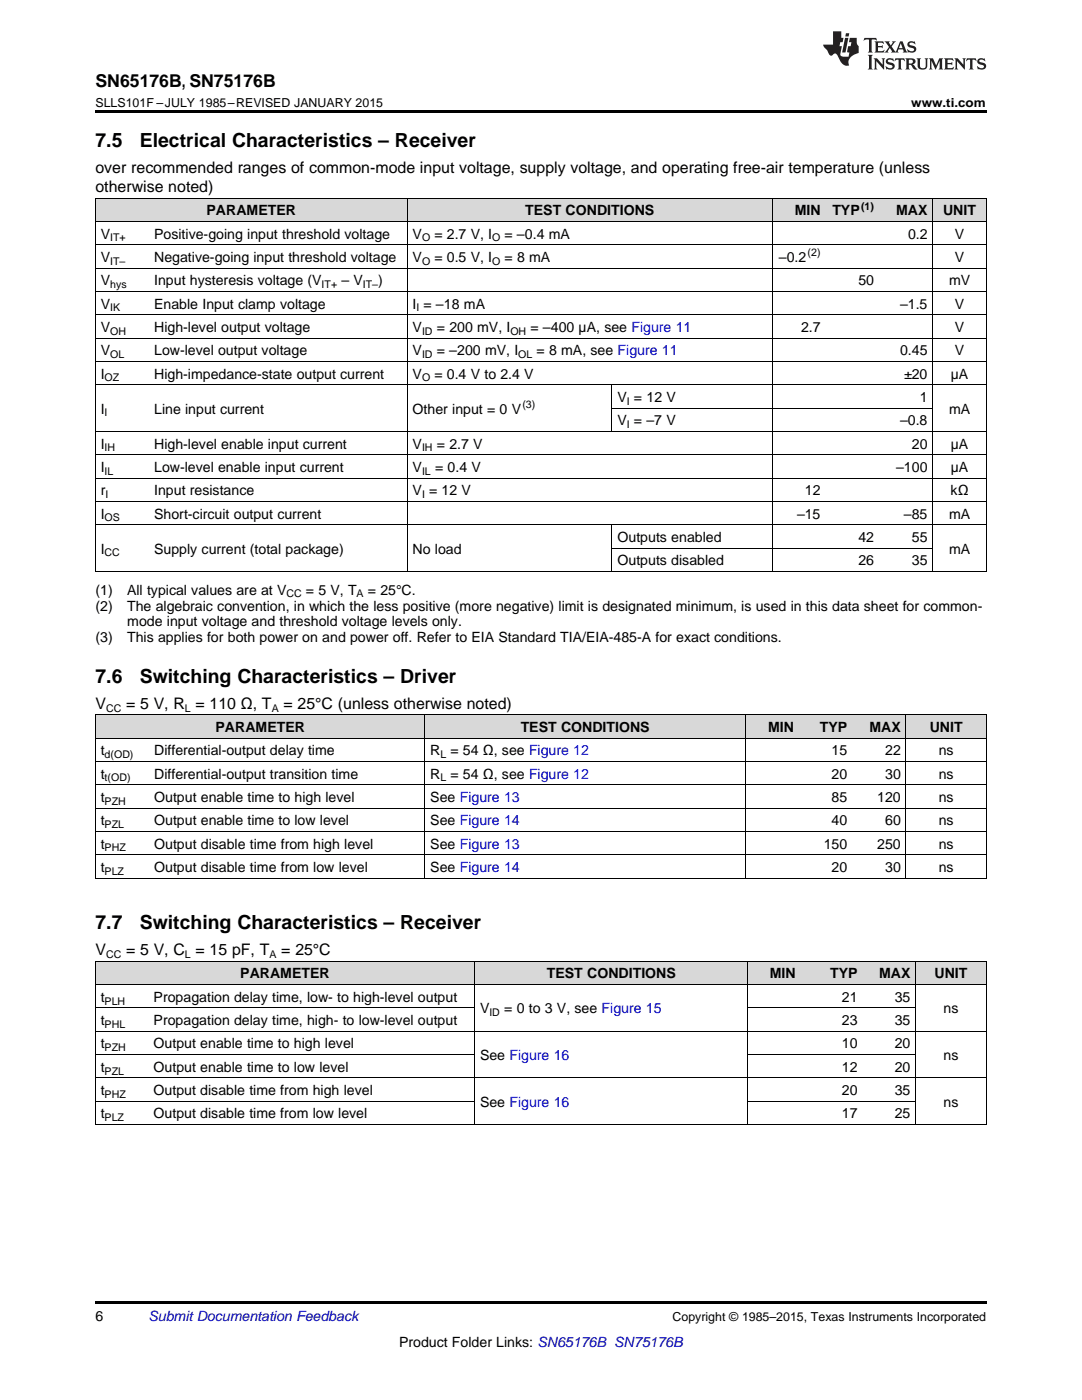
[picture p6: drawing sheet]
<svg xmlns="http://www.w3.org/2000/svg" width="216mm" height="279mm" viewBox="0 0 216 279" stroke-linecap="round" stroke-linejoin="round" font-family="sans-serif">
<defs><g id="words">
<g font-size="3.9">
<text x="19" y="29.3">7.5</text>
<text x="27.9" y="29.3">Electrical Characteristics – Receiver</text>
<text x="19" y="136.3">7.6</text>
<text x="27.9" y="136.3">Switching Characteristics – Driver</text>
<text x="19" y="185.5">7.7</text>
<text x="27.9" y="185.5">Switching Characteristics – Receiver</text>
</g>
<text font-size="3.5" x="19" y="17.3">SN65176B, SN75176B</text>
<g font-size="3.2">
<text x="19" y="34.4">over recommended ranges of common-mode input voltage, supply voltage, and operating free-air temperature (unless</text>
<text x="19" y="38.3">otherwise noted)</text>
<text x="19" y="141.4">V</text>
<text x="25.2" y="141.4">= 5 V, R = 110 Ω, T</text>
<text x="56.6" y="141.4">= 25°C (unless otherwise noted)</text>
<text x="19" y="190.6">V</text>
<text x="25.2" y="190.6">= 5 V, C = 15 pF, T</text>
<text x="56.1" y="190.6">= 25°C</text>
</g>
<g font-size="2.8">
<text x="20.1" y="47.6">V</text>
<text x="30.8" y="47.6">Positive-going input threshold voltage</text>
<text x="41.2" y="43">PARAMETER</text>
<text x="82.3" y="47.6">V</text>
<text x="86.7" y="47.6">= 2.7 V, I</text>
<text x="100.7" y="47.6">= –0.4 mA</text>
<text x="104.8" y="43">TEST CONDITIONS</text>
<text x="158.6" y="43">MIN</text>
<text x="166.1" y="43">TYP</text>
<text x="178.8" y="43">MAX</text>
<text x="181.2" y="47.6">0.2</text>
<text x="188.2" y="43">UNIT</text>
<text x="190.5" y="47.6">V</text>
<text x="20.1" y="52.3">V</text>
<text x="30.8" y="52.3">Negative-going input threshold voltage</text>
<text x="82.3" y="52.3">V</text>
<text x="86.7" y="52.3">= 0.5 V, I</text>
<text x="100.7" y="52.3">= 8 mA</text>
<text x="155.4" y="52.3">–0.2</text>
<text x="190.5" y="52.3">V</text>
<text x="20.1" y="56.9">V</text>
<text x="30.8" y="56.9">Input hysteresis voltage (V</text>
<text x="68.1" y="56.9">– V</text>
<text x="75.5" y="56.9">)</text>
<text x="171.3" y="56.9">50</text>
<text x="189.4" y="56.9">mV</text>
<text x="20.1" y="61.6">V</text>
<text x="30.8" y="61.6">Enable Input clamp voltage</text>
<text x="82.3" y="61.6">I = –18 mA</text>
<text x="179.6" y="61.6">–1.5</text>
<text x="190.5" y="61.6">V</text>
<text x="20.1" y="66.3">V</text>
<text x="20.1" y="70.9">V</text>
<text x="30.8" y="66.3">High-level output voltage</text>
<text x="30.8" y="70.9">Low-level output voltage</text>
<text x="82.3" y="66.3">V</text>
<text x="82.3" y="70.9">V</text>
<text x="87.2" y="66.3">= 200 mV, I</text>
<text x="87.2" y="70.9">= –200 mV, I</text>
<text x="105.9" y="66.3">= –400 µA, see Figure 11</text>
<text x="107.1" y="70.9">= 8 mA, see Figure 11</text>
<text x="159.8" y="66.3">2.7</text>
<text x="179.6" y="70.9">0.45</text>
<text x="190.5" y="66.3">V</text>
<text x="190.5" y="70.9">V</text>
<text x="20.1" y="75.6">I</text>
<text x="30.8" y="75.6">High-impedance-state output current</text>
<text x="82.3" y="75.6">V</text>
<text x="86.7" y="75.6">= 0.4 V to 2.4 V</text>
<text x="180.4" y="75.6">±20</text>
<text x="189.7" y="75.6">µA</text>
<text x="20.1" y="82.5">I</text>
<text x="30.8" y="82.5">Line input current</text>
<text x="82.3" y="82.5">Other input = 0 V</text>
<text x="123.2" y="80.2">V = 12 V</text>
<text x="183.5" y="80.2">1</text>
<text x="189.4" y="82.5">mA</text>
<text x="20.1" y="89.5">I</text>
<text x="30.8" y="89.5">High-level enable input current</text>
<text x="82.3" y="89.5">V</text>
<text x="87.2" y="89.5">= 2.7 V</text>
<text x="123.2" y="84.9">V = –7 V</text>
<text x="179.6" y="84.9">–0.8</text>
<text x="182" y="89.5">20</text>
<text x="189.7" y="89.5">µA</text>
<text x="20.1" y="94.2">I</text>
<text x="30.8" y="94.2">Low-level enable input current</text>
<text x="82.3" y="94.2">V</text>
<text x="86.8" y="94.2">= 0.4 V</text>
<text x="178.8" y="94.2">–100</text>
<text x="189.7" y="94.2">µA</text>
<text x="20.1" y="98.8">r</text>
<text x="30.8" y="98.8">Input resistance</text>
<text x="82.3" y="98.8">V = 12 V</text>
<text x="160.6" y="98.8">12</text>
<text x="189.7" y="98.8">kΩ</text>
<text x="20.1" y="103.5">I</text>
<text x="30.8" y="103.5">Short-circuit output current</text>
<text x="159" y="103.5">–15</text>
<text x="180.4" y="103.5">–85</text>
<text x="189.4" y="103.5">mA</text>
<text x="20.1" y="110.5">I</text>
<text x="30.8" y="110.5">Supply current (total package)</text>
<text x="82.3" y="110.5">No load</text>
<text x="123.2" y="108.2">Outputs enabled</text>
<text x="123.2" y="112.8">Outputs disabled</text>
<text x="171.3" y="108.2">42</text>
<text x="171.3" y="112.8">26</text>
<text x="182" y="108.2">55</text>
<text x="182" y="112.8">35</text>
<text x="189.4" y="110.5">mA</text>
<text x="19" y="118.7">(1)</text>
<text x="25.4" y="118.7">All typical values are at V</text>
<text x="61" y="118.7">= 5 V, T</text>
<text x="73.4" y="118.7">= 25°C.</text>
<text x="19" y="121.8">(2)</text>
<text x="25.4" y="121.8">The algebraic convention, in which the less positive (more negative) limit is designated minimum, is used in this data sheet for common-</text>
<text x="25.4" y="125">mode input voltage and threshold voltage levels only.</text>
<text x="19" y="128.2">(3)</text>
<text x="25.4" y="128.2">This applies for both power on and power off. Refer to EIA Standard TIA/EIA-485-A for exact conditions.</text>
<text x="43" y="146.1">PARAMETER</text>
<text x="103.9" y="146.1">TEST CONDITIONS</text>
<text x="153.2" y="146.1">MIN</text>
<text x="163.6" y="146.1">TYP</text>
<text x="173.5" y="146.1">MAX</text>
<text x="185.5" y="146.1">UNIT</text>
<text x="20.1" y="150.7">t</text>
<text x="20.1" y="155.4">t</text>
<text x="30.8" y="150.7">Differential-output delay time</text>
<text x="30.8" y="155.4">Differential-output transition time</text>
<text x="85.9" y="150.7">R</text>
<text x="85.9" y="155.4">R</text>
<text x="89.9" y="150.7">= 54 Ω, see Figure 12</text>
<text x="89.9" y="155.4">= 54 Ω, see Figure 12</text>
<text x="165.9" y="150.7">15</text>
<text x="165.9" y="155.4">20</text>
<text x="176.6" y="150.7">22</text>
<text x="176.6" y="155.4">30</text>
<text x="187.3" y="150.7">ns</text>
<text x="187.3" y="155.4">ns</text>
<text x="20.1" y="160.1">t</text>
<text x="30.8" y="160.1">Output enable time to high level</text>
<text x="85.9" y="160.1">See Figure 13</text>
<text x="165.9" y="160.1">85</text>
<text x="175" y="160.1">120</text>
<text x="187.3" y="160.1">ns</text>
<text x="20.1" y="164.7">t</text>
<text x="30.8" y="164.7">Output enable time to low level</text>
<text x="85.9" y="164.7">See Figure 14</text>
<text x="165.9" y="164.7">40</text>
<text x="176.6" y="164.7">60</text>
<text x="187.3" y="164.7">ns</text>
<text x="20.1" y="169.4">t</text>
<text x="30.8" y="169.4">Output disable time from high level</text>
<text x="85.9" y="169.4">See Figure 13</text>
<text x="164.4" y="169.4">150</text>
<text x="175" y="169.4">250</text>
<text x="187.3" y="169.4">ns</text>
<text x="20.1" y="174">t</text>
<text x="30.8" y="174">Output disable time from low level</text>
<text x="85.9" y="174">See Figure 14</text>
<text x="165.9" y="174">20</text>
<text x="176.6" y="174">30</text>
<text x="187.3" y="174">ns</text>
<text x="47.9" y="195.3">PARAMETER</text>
<text x="109.1" y="195.3">TEST CONDITIONS</text>
<text x="153.6" y="195.3">MIN</text>
<text x="165.6" y="195.3">TYP</text>
<text x="175.4" y="195.3">MAX</text>
<text x="186.5" y="195.3">UNIT</text>
<text x="20.1" y="199.9">t</text>
<text x="30.7" y="199.9">Propagation delay time, low- to high-level output</text>
<text x="95.8" y="202.2">V</text>
<text x="100.6" y="202.2">= 0 to 3 V, see Figure 15</text>
<text x="168" y="199.9">21</text>
<text x="178.5" y="199.9">35</text>
<text x="188.3" y="202.2">ns</text>
<text x="20.1" y="204.6">t</text>
<text x="20.1" y="209.2">t</text>
<text x="30.7" y="204.6">Propagation delay time, high- to low-level output</text>
<text x="30.7" y="209.2">Output enable time to high level</text>
<text x="168" y="204.6">23</text>
<text x="168" y="209.2">10</text>
<text x="178.5" y="204.6">35</text>
<text x="178.5" y="209.2">20</text>
<text x="20.1" y="213.9">t</text>
<text x="30.7" y="213.9">Output enable time to low level</text>
<text x="95.8" y="211.6">See Figure 16</text>
<text x="168" y="213.9">12</text>
<text x="178.5" y="213.9">20</text>
<text x="188.3" y="211.6">ns</text>
<text x="20.1" y="218.5">t</text>
<text x="30.7" y="218.5">Output disable time from high level</text>
<text x="95.8" y="220.9">See Figure 16</text>
<text x="168" y="218.5">20</text>
<text x="178.5" y="218.5">35</text>
<text x="188.3" y="220.9">ns</text>
<text x="20.1" y="223.2">t</text>
<text x="30.7" y="223.2">Output disable time from low level</text>
<text x="168" y="223.2">17</text>
<text x="178.5" y="223.2">25</text>
<text x="19" y="263.6">6</text>
<text x="79.6" y="268.9">Product Folder Links: SN65176B SN75176B</text>
</g>
<text font-size="2.8" fill="#0000c8" x="29.6" y="263.6">Submit Documentation Feedback</text>
<g font-size="2.5">
<text x="19" y="21.4">SLLS101F –JULY 1985–REVISED JANUARY 2015</text>
<text x="181.8" y="21.4">www.ti.com</text>
<text x="134.2" y="263.6">Copyright © 1985–2015, Texas Instruments Incorporated</text>
</g>
<g font-size="2.1">
<text x="171.8" y="41.8">(1)</text>
<text x="22" y="48.2">IT+</text>
<text x="22" y="52.8">IT–</text>
<text x="84.2" y="48.2">O</text>
<text x="84.2" y="52.8">O</text>
<text x="98.2" y="48.2">O</text>
<text x="98.2" y="52.8">O</text>
<text x="161.2" y="51.2">(2)</text>
<text x="22" y="57.5">hys</text>
<text x="64.2" y="57.5">IT+</text>
<text x="72.4" y="57.5">IT–</text>
<text x="22" y="62.2">IK</text>
<text x="83.1" y="62.2">I</text>
<text x="22" y="66.8">OH</text>
<text x="22" y="71.5">OL</text>
<text x="84.2" y="66.8">ID</text>
<text x="84.2" y="71.5">ID</text>
<text x="101.8" y="66.8">OH</text>
<text x="103.4" y="71.5">OL</text>
<text x="20.9" y="76.1">OZ</text>
<text x="84.2" y="76.1">O</text>
<text x="20.9" y="83.1">I</text>
<text x="104.2" y="81.4">(3)</text>
<text x="125.1" y="80.8">I</text>
<text x="125.1" y="85.4">I</text>
<text x="20.9" y="90.1">IH</text>
<text x="20.9" y="94.8">IL</text>
<text x="84.2" y="90.1">IH</text>
<text x="84.2" y="94.8">IL</text>
<text x="21" y="99.4">I</text>
<text x="84.2" y="99.4">I</text>
<text x="20.9" y="104.1">OS</text>
<text x="20.9" y="111.1">CC</text>
<text x="57.1" y="119.2">CC</text>
<text x="71.2" y="119.2">A</text>
<text x="21.2" y="142.1">CC</text>
<text x="36.9" y="142.1">L</text>
<text x="54.2" y="142.1">A</text>
<text x="20.9" y="151.3">d(OD)</text>
<text x="20.9" y="156">t(OD)</text>
<text x="87.9" y="151.3">L</text>
<text x="87.9" y="156">L</text>
<text x="20.9" y="160.6">PZH</text>
<text x="20.9" y="165.3">PZL</text>
<text x="20.9" y="169.9">PHZ</text>
<text x="20.9" y="174.6">PLZ</text>
<text x="21.2" y="191.2">CC</text>
<text x="36.9" y="191.2">L</text>
<text x="53.8" y="191.2">A</text>
<text x="20.9" y="200.5">PLH</text>
<text x="97.6" y="202.8">ID</text>
<text x="20.9" y="205.1">PHL</text>
<text x="20.9" y="209.8">PZH</text>
<text x="20.9" y="214.5">PZL</text>
<text x="20.9" y="219.1">PHZ</text>
<text x="20.9" y="223.8">PLZ</text>
</g>
</g></defs>
<g fill="#d8d8d8">
<path d="M19 191.9h10.6v4.6h-10.6z"/>
<path d="M29.6 191.9h65.1v4.6h-65.1z"/>
<path d="M94.7 191.9h54.6v4.6h-54.6z"/>
<path d="M149.3 191.9h10.6v4.6h-10.6z"/>
<path d="M159.9 191.9h12.3v4.6h-12.3z"/>
<path d="M172.2 191.9h10.5v4.6h-10.5z"/>
<path d="M182.7 191.9h14.1v4.6h-14.1z"/>
<path d="M19 142.7h10.7v4.7h-10.7z"/>
<path d="M29.7 142.7h55.1v4.7h-55.1z"/>
<path d="M84.8 142.7h64v4.7h-64z"/>
<path d="M148.8 142.7h10.7v4.7h-10.7z"/>
<path d="M159.5 142.7h10.7v4.7h-10.7z"/>
<path d="M170.2 142.7h10.6v4.7h-10.6z"/>
<path d="M180.8 142.7h16v4.7h-16z"/>
<path d="M19 39.6h10.7v4.6h-10.7z"/>
<path d="M29.7 39.6h51.6v4.6h-51.6z"/>
<path d="M81.3 39.6h40.9v4.6h-40.9z"/>
<path d="M122.2 39.6h32v4.6h-32z"/>
<path d="M154.2 39.6h10.6v4.6h-10.6z"/>
<path d="M164.8 39.6h10.7v4.6h-10.7z"/>
<path d="M175.5 39.6h10.7v4.6h-10.7z"/>
<path d="M186.2 39.6h10.6v4.6h-10.6z"/>
</g>
<g fill="#000">
<path d="M19 22h177.8v.5h-177.8zM19 114.1h.2zM81.2 114.1h.1zM122.1 114.1h.1zM154.1 114.1h.1zM186.1 114.1h.1zM196.7 114.1h.1zM19 175.3h.2zM84.7 175.3h.1zM148.7 175.3h.1zM180.7 175.3h.1zM196.7 175.3h.1z"/>
<path d="M19 259.7h177.8v.5h-177.8z"/>
</g>
<g fill="none" stroke="#000" stroke-width=".2">
<path d="M19 39.5h177.8M19.1 39.5v74.6M81.2 39.5v74.6M154.1 39.5v74.6M186.1 39.5v74.6M196.8 39.5v74.6M19 58.2h177.8M19 53.5h177.8M19 48.8h177.8M19 44.2h177.8M19 76.8h177.8M19 72.1h177.8"/>
<path d="M19 67.5h177.8M19 62.8h177.8M122.1 76.8v9.3M19 95.4h177.8M19 90.8h177.8M19 86.1h177.8M122.2 81.4h64M19 114h177.8M19 104.7h177.8M19 100.1h177.8M122.1 104.7v9.4M122.2 109.4h64"/>
<path d="M19 142.6l177.8 .1v32.6M19 156.6h177.8M19 152h177.8M19 147.3h177.8M19.1 142.7v32.6M84.8 142.7v32.6M148.8 142.7v32.6M180.8 142.7v32.6M19 175.2h177.8M19 170.6h177.8M19 165.9h177.8M19 161.3h177.8"/>
<path d="M19 196.5h177.8M19 191.8h177.8M19.1 191.9v32.6M94.7 191.9v32.6M149.2 191.9v32.6M182.7 191.9v32.6M196.8 191.9v32.6M19 219.8h75.7M19 215.1h177.8M19 210.4h75.7M19 205.8h177.8M19 201.1h75.7"/>
<path d="M149.3 219.8h33.4M149.3 210.4h33.4M149.3 201.1h33.4M19 224.4h177.8"/>
</g>
<g fill="#231f20">
<path d="M172.5 7.6l-.1 .5 .4-.2h.6v.1v2.1l-.2 .4h.9l-.2-.4v-2.1l.1-.1h.5l.5 .2-.2-.5zM174.5 8.3l.2 .3v1.5l-.2 .4h1.8l.2-.6a1.04 1.04 0 0 1-1.3 .2v-.7h.6l.3 .2v-.6l-.3 .2h-.6v-.6l.8-.1 .4 .3-.2-.5zM176.5 8.3l.9 1.1-.9 1.1h.8l-.2-.2 .4-.7 .5 .7-.2 .2h1.5l-.2-.2 .2-.4h.9l.1 .4-.2 .2h1l-.3-.3-.7-1.9h-.5l-.9 2-.8-1 .9-1h-.8l.1 .3-.4 .5-.3-.6 .1-.2zM179.7 8.6l.4 1h-.7zM181.3 8.4a.63 .63 0 0 0-.2 .7 .63 .63 0 0 0 .6 .4l.6 .2 .1 .2a.75 .75 0 0 1-.7 .4 .75 .75 0 0 1-.6-.5l.1 .7 .1-.1a1.11 1.11 0 0 0 1.5-.6 1.13 1.13 0 0 0-1.2-.8l-.1-.4a1.04 1.04 0 0 1 1.2 .2l-.2-.5-.2 .1-.4-.2zM173.2 10.9l.2 .4v2.2l-.2 .4h1l-.3-.4v-2.2l.3-.4zM174.3 11.6l.3 .4v1.5l-.3 .4h.8l-.2-.4v-1.3l1.5 1.7v-1.9l.2-.4h-.7l.2 .4v.9l-1.1-1.3zM177 11.8a.62 .62 0 0 0-.2 .7 .62 .62 0 0 0 .6 .4l.6 .1 .1 .3a.76 .76 0 0 1-.7 .3 .76 .76 0 0 1-.7-.4l.2 .7 .1-.1a1.11 1.11 0 0 0 1.5-.6 1.13 1.13 0 0 0-1.2-.8l-.1-.4a1.04 1.04 0 0 1 1.2 .2l-.2-.6-.2 .1-.5-.1zM178.7 11.6l-.2 .6a.61 .61 0 0 1 .8-.3v1.6l-.2 .4h.9l-.2-.4v-1.6a.63 .63 0 0 1 .7 .3l-.1-.6zM180.6 11.6l.3 .4v1.5l-.3 .4h1l-.2-.2-.1-.8 .6 .2a.76 .76 0 0 0 1.2 .7l-1-1a.58 .58 0 0 0 .6-.5 .58 .58 0 0 0-.5-.6zM181.4 11.9h.1a.45 .45 0 0 1 .5 .1 .45 .45 0 0 1 .1 .5l-.8 .2zM182.9 11.6l.2 .2a2.17 2.17 0 0 0 .3 1.9 .99 .99 0 0 0 1.6-.6v-1.1l.2-.4h-.7l.2 .2a1.92 1.92 0 0 1-.2 1.8 .6 .6 0 0 1-.9-.5v-1.1l.2-.4zM185.4 11.6l.2 .4v1.5l-.2 .4h.7l-.2-.4v-1.4l.8 1.8 .8-1.8v1.4l-.2 .4h.9l-.2-.4v-1.5l.2-.4h-.8l-.6 1.5-.6-1.5zM188.4 11.6l.2 .4v1.5l-.2 .4h1.8l.1-.6a1.04 1.04 0 0 1-1.2 .1v-.6h.5l.4 .2v-.6l-.4 .2h-.5v-.7h.8l.3 .3-.1-.6zM190.5 11.6l.2 .4v1.5l-.2 .4h.7l-.2-.4v-1.3l1.5 1.7v-1.9l.2-.4h-.7l.2 .4v.9l-1.1-1.3zM192.9 11.6l-.1 .6a.61 .61 0 0 1 .7-.3l.1 1.6-.3 .4h1l-.3-.4 .1-1.6a.63 .63 0 0 1 .7 .3l-.1-.6zM195.2 11.8a.62 .62 0 0 0-.2 .7 .62 .62 0 0 0 .6 .4l.6 .1 .1 .3a.76 .76 0 0 1-.7 .3 .76 .76 0 0 1-.6-.4l.1 .7 .1-.1a1.11 1.11 0 0 0 1.6-.6 1.13 1.13 0 0 0-1.3-.8l-.1-.4a1.04 1.04 0 0 1 1.2 .2l-.1-.6-.2 .1-.5-.1z"/>
<path d="M166.2 6.3v2.6h-1.9v.4l.8 .9a.91 .91 0 0 0 1 .8 .56 .56 0 0 1 .5-.3 .56 .56 0 0 1 .5 .3l.4 .8a1.53 1.53 0 0 0 1.9 1.2 1.54 1.54 0 0 1 1-2.1l.9-.3v-1.4a1.52 1.52 0 0 1-.4-1.6h-1.3l-.2 .8h.5l-.2 .8h-.5l-.1 1v.2l.4 .1-.2 .8a1.93 1.93 0 0 1-1.6-.3l.3-1.8h-.5l.2-.8h.4l.2-.8h-.4v-1.3zM168.6 7.6l-.6 2.9h.7l.6-2.9zM168.8 6.6l-.1 .7h.6l.2-.7z"/>
</g>
<use href="#words"/>
</svg>
